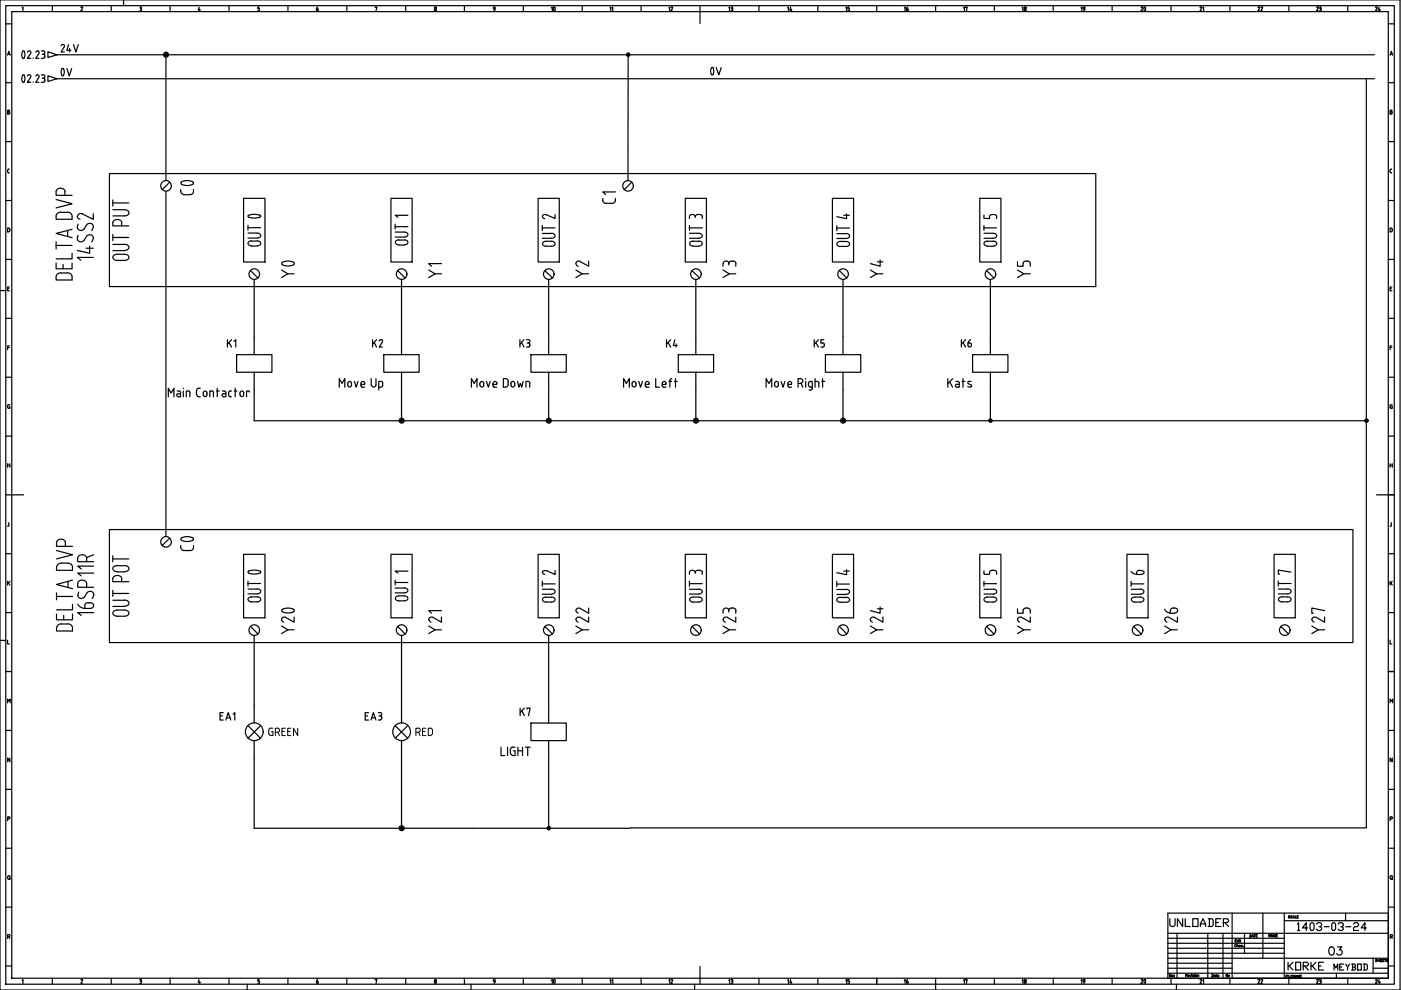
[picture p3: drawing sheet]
<svg xmlns="http://www.w3.org/2000/svg" width="297mm" height="210mm" viewBox="0 0 297 210" stroke-linecap="round" stroke-linejoin="round" font-family="sans-serif">
<defs><g id="words">
<g font-size="9.3">
<text x="64.6" y="61" transform="rotate(-90 64.6 61)">Y0</text>
<text x="64.6" y="135.5" transform="rotate(-90 64.6 135.5)">Y20</text>
</g>
<g font-size="8.8">
<text x="43" y="44.1" transform="rotate(-90 43 44.1)">C0</text>
<text x="43" y="119.6" transform="rotate(-90 43 119.6)">C0</text>
</g>
<g font-size="6.2">
<text x="9.5" y="18">0V</text>
<text x="147.1" y="17.6">0V</text>
<text x="94.5" y="60" transform="rotate(-90 94.5 60)">Y1</text>
<text x="157" y="60" transform="rotate(-90 157 60)">Y3</text>
<text x="219.4" y="60" transform="rotate(-90 219.4 60)">Y5</text>
<text x="94.5" y="135.5" transform="rotate(-90 94.5 135.5)">Y21</text>
<text x="157" y="135.5" transform="rotate(-90 157 135.5)">Y23</text>
<text x="219.4" y="135.5" transform="rotate(-90 219.4 135.5)">Y25</text>
<text x="250.5" y="135.5" transform="rotate(-90 250.5 135.5)">Y26</text>
<text x="281.9" y="135.5" transform="rotate(-90 281.9 135.5)">Y27</text>
</g>
<g font-size="5.7">
<text x="126.6" y="44.5">C1</text>
<text x="125.6" y="60" transform="rotate(-90 125.6 60)">Y2</text>
<text x="188" y="60" transform="rotate(-90 188 60)">Y4</text>
<text x="125.6" y="135.5" transform="rotate(-90 125.6 135.5)">Y22</text>
<text x="188" y="135.5" transform="rotate(-90 188 135.5)">Y24</text>
</g>
<g font-size="4.9">
<text x="11.6" y="12.3">24V</text>
<text x="109" y="153.1">K7</text>
<text x="86.8" y="157.3">RED</text>
</g>
<g font-size="4.4">
<text x="115" y="3.9">10</text>
<text x="240.2" y="3.9">20</text>
<text x="46.9" y="74.8">K1</text>
<text x="77.6" y="74.8">K2</text>
<text x="109" y="74.8">K3</text>
<text x="140.1" y="74.8">K4</text>
<text x="171.4" y="74.8">K5</text>
<text x="202.5" y="74.8">K6</text>
<text x="45.5" y="153.8">EA1</text>
<text x="76.2" y="153.8">EA3</text>
<text x="246.9" y="197.6">UNLOADER</text>
<text x="280.5" y="203.6">03</text>
<text x="115" y="209.9">10</text>
<text x="240.2" y="209.9">20</text>
</g>
<g font-size="4">
<text x="190.5" y="209.9">16</text>
<text x="227.9" y="209.9">19</text>
<text x="278" y="209.9">23</text>
<text x="293.5" y="209.9" transform="rotate(-90 293.5 209.9)">24</text>
</g>
<g font-size="3.5">
<text x="53.3" y="3.5">5</text>
<text x="66" y="3.5">6</text>
<text x="103" y="3.5">9</text>
<text x="128.1" y="3.5">11</text>
<text x="140.8" y="3.5">12</text>
<text x="153.5" y="3.5">13</text>
<text x="165.8" y="3.5">14</text>
<text x="178.2" y="3.5">15</text>
<text x="190.5" y="3.5">16</text>
<text x="203.2" y="3.5">17</text>
<text x="215.5" y="3.5">18</text>
<text x="227.9" y="3.5">19</text>
<text x="256.1" y="3.5" transform="rotate(-90 256.1 3.5)">21</text>
<text x="268.5" y="3.5" transform="rotate(-90 268.5 3.5)">22</text>
<text x="278" y="3.5">23</text>
<text x="290.3" y="3.5">24</text>
<text x="293.5" y="150.3">M</text>
<text x="293.5" y="187.7">Q</text>
<text x="130.9" y="209.9" transform="rotate(-90 130.9 209.9)">11</text>
<text x="143.6" y="209.9" transform="rotate(-90 143.6 209.9)">12</text>
<text x="156.3" y="209.9" transform="rotate(-90 156.3 209.9)">13</text>
<text x="168.6" y="209.9" transform="rotate(-90 168.6 209.9)">14</text>
<text x="181" y="209.9" transform="rotate(-90 181 209.9)">15</text>
<text x="206" y="209.9" transform="rotate(-90 206 209.9)">17</text>
<text x="218.4" y="209.9" transform="rotate(-90 218.4 209.9)">18</text>
<text x="256.1" y="209.9" transform="rotate(-90 256.1 209.9)">21</text>
<text x="261.4" y="208.5" transform="rotate(-90 261.4 208.5)">By</text>
<text x="268.5" y="209.9" transform="rotate(-90 268.5 209.9)">22</text>
</g>
</g></defs>
<!-- layer: 035 -->
<g fill="none" stroke="#000" stroke-width=".25">
<path d="M0 0h296.8v209.9h-296.8zM26.2 0v1.2M1.2 5.1h1.3M1.2 17.5h1.3M1.6 11.7l.3-.8 .3 .8M1.7 11.5h.4M2.5 2.5h291.8v204.9h-291.8zM4.7 1.7l.2-.2v.8M11.1 1.2v1.3M17.2 1.6l.1-.1 .2 .1-.4 .7h.4M23.6 1.2v1.3M29.6 1.5h.2"/>
<path d="M29.6 2.3h.2M29.7 1.8h.1M29.8 1.5l.2 .1-.2 .2M29.8 1.8l.2 .2M30 2v.1M30 2.1l-.2 .2M36.1 1.2v1.3M42.2 1.5l-.2 .6h.5M42.3 1.9v.4M48.6 1.2v1.3M61 1.2v1.3M73.5 1.2v1.3"/>
<path d="M79.5 1.6l.4-.1-.2 .8M86 1.2v1.3M92.1 2l.2-.2 .2 .2M92.1 2l.2 .3 .2-.2M92.5 2v.1M98.5 1.2v1.3M111 1.2v1.3M123.4 1.2v1.3M135.9 1.2v1.3M148.4 1.2v1.3M160.9 1.2v1.3M173.4 1.2v1.3"/>
<path d="M185.9 1.2v1.3M198.4 1.2v1.3M210.8 1.2v1.3M223.3 1.2v1.3M235.8 1.2v1.3M248.3 1.2v1.3M260.8 1.2v1.3M273.3 1.2v1.3M285.7 1.2v1.3M294.3 5.1h1.3M294.3 17.5h1.3M294.7 11.7l.3-.8 .3 .8"/>
<path d="M294.8 11.5h.4M1.2 30h1.3M1.6 23.8h.2M1.6 36.1v.4M1.7 36.4l.1 .2M1.8 23.4h-.2v.8h.2M1.8 36.7h.1M1.8 35.9h.1M1.8 23.3l.2 .2-.2 .2 .3 .3-.3 .2M1.8 35.9l-.1 .2M294.3 30h1.3M294.7 36.1v.4"/>
<path d="M294.7 23.8h.2M294.8 36.4l.2 .2M294.9 23.4h-.2v.8h.2M294.9 36.7h.2M294.9 35.9h.2M295 23.3l.1 .2-.1 .2 .2 .3-.2 .2M295 35.9l-.2 .2M1.2 42.5h1.3M1.2 55h1.3M1.8 48.4h-.2v.8h.2M1.8 48.4h.2l.1 .5M2.1 48.9l-.3 .2"/>
<path d="M294.3 42.5h1.3M294.3 55h1.3M294.9 48.4h-.2v.8h.2M295 48.4h.1l.1 .5M295.2 48.9l-.2 .2M0 61.6h1.2M1.2 67.5h1.3M1.2 80h1.3M1.6 61.2h.3M1.6 73.7h.4M2 60.8h-.4v.9h.4M2 73.3h-.4v.8"/>
<path d="M294.3 67.5h1.3M294.3 80h1.3M294.7 61.2h.3M294.7 73.7h.4M295.1 60.8h-.4v.9h.4M295.1 73.3h-.4v.8M1.2 92.5h1.3M1.6 86.4l.2 .2M1.6 98.7h.5M1.6 98.3v.8M1.8 85.8h.3M1.8 85.8l-.2 .2v.4"/>
<path d="M1.9 86.2h.2v.4h-.3M2.1 98.3v.8M294.3 92.5h1.3M294.7 86.4l.3 .2M294.7 98.3v.8M294.7 98.7h.5M294.9 85.8h.3M295 85.8l-.3 .2v.4M295.1 86.2h.1v.4h-.3M295.2 98.3v.8M1.2 104.9h1.3M1.2 117.4h1.3"/>
<path d="M1.9 110.8v.6M1.9 111.4l-.3 .2M294.3 104.9h1.3M294.3 117.4h1.3M295 110.8v.6M295 111.4l-.3 .2M0 135.8h1.2M1.2 129.9h1.3M1.6 135.7v.8h.4M1.6 123.2v.9M1.8 123.5l.3 .6M2.1 123.2l-.5 .6"/>
<path d="M294.3 129.9h1.3M294.7 135.7v.8h.4M294.7 123.2v.9M294.9 123.5l.3 .6M295.2 123.2l-.5 .6M1.2 142.4h1.3M1.2 154.9h1.3M1.6 149v-.8l.3 .5 .3-.5v.8M294.3 142.4h1.3M294.3 154.9h1.3M1.2 167.4h1.3M1.2 179.8h1.3"/>
<path d="M1.6 173.6h.3M1.9 173.2h-.3v.8M1.9 173.2l.2 .2-.2 .2M2.1 160.7v.8l-.5-.8v.8M294.3 167.4h1.3M294.3 179.8h1.3M294.7 173.6h.3M295 173.2h-.3v.8M295 173.2l.2 .2-.2 .2M295.2 160.7v.8l-.5-.8v.8M1.2 192.3h1.3M1.6 198.6h.3"/>
<path d="M1.6 185.9v.3M1.7 185.9l.2-.3 .2 .3M1.7 186.2l.2 .3 .2-.3M1.9 198.2h-.3v.8M1.9 198.1l.2 .3-.2 .2 .2 .4M1.9 186.3l.3 .2M2.1 185.9v.3M247.6 200h24.7M247.6 198.9h24.7M249.6 197.9v9.5M256.1 197.9v9.5M259.3 197.9v9.5"/>
<path d="M263.9 197.9v4.2M267.8 193.6v9.6M272.3 195.2h22M285.3 193.6v1.6M294.3 192.3h1.3M294.8 198.6h.2M295 198.2h-.2v.8M295 198.1l.2 .3-.2 .2 .2 .4M1.3 204.8h1.2M4.7 207.9l.2-.2v.8M11.1 207.4v1.3M17.2 207.8l.1-.1 .2 .1-.4 .7h.4"/>
<path d="M23.6 207.4v1.3M29.6 207.7h.2M29.6 208.5h.2M29.7 208h.1M29.8 207.7l.2 .1-.2 .2M29.8 208l.2 .2M30 208.2v.1M30 208.3l-.2 .2M36.1 207.4v1.3M42.2 207.7l-.2 .6h.5M42.3 208.1v.4M48.6 207.4v1.3"/>
<path d="M52.4 208.7v1.2M54.7 208.5h.1M54.8 208l.2 .2M54.9 207.7h-.2v.3h.1M55 208.2v.1M55 208.3l-.2 .2M61 207.4v1.3M67.1 208.3l.2 .2 .2-.2M67.1 208l.3 .1v.2M67.1 208v.3M67.4 207.7l-.3 .3M73.5 207.4v1.3"/>
<path d="M79.5 207.8l.4-.1-.2 .8M86 207.4v1.3M92.1 208.3l.2 .2 .2-.2M92.5 208.2v.1M92.5 208.2l-.2-.2-.2 .3M98.5 207.4v1.3M99.9 208.7v1.2M104.6 207.8l.2-.1 .2 .1M104.6 207.9l.2 .2h.1v-.2M105 208.1l-.3 .4M111 207.4v1.3M123.4 207.4v1.3"/>
<path d="M135.9 207.4v1.3M147.3 208.7v1.2M148.4 207.4v1.3M160.9 207.4v1.3M173.4 207.4v1.3M185.9 207.4v1.3M198.4 207.4v2.5M210.8 207.4v1.3M223.3 207.4v1.3M235.8 207.4v1.3M247.6 203.2h13.6M247.6 204.2h13.6"/>
<path d="M247.6 205.3h13.6M247.6 202.1h24.7M247.6 201.1h24.7M247.6 206.3h46.7M248.3 207.4v1.3M249.4 208.7v1.2M273.3 207.4v1.3M283.3 206.3v1.1M285.7 207.4v1.3M291.1 205.3h3.2M294.4 204.8h1.2"/>
<circle cx="92.3" cy="1.6" r=".19"/>
<circle cx="92.3" cy="207.8" r=".19"/>
</g>
<!-- layer: 07 -->
<path d="M1.2 1.2h294.4v207.5h-294.4zM148.4 2.5v2.5M2.5 104.9h2.5M291.8 104.9h2.5M247.6 193.6h46.7v13.8h-46.7zM247.6 197.9h46.7M261.2 193.6v13.8M272.3 193.6v13.8M148.4 204.9v2.5M261.2 203.2h33.1M291.1 203.2v3.1" fill="none" stroke="#000" stroke-width=".25"/>
<!-- layer: 025 -->
<g fill="none" stroke="#000" stroke-width=".25">
<path d="M261.9 199.5h.1M262.2 199.2h-.3v.5h.3M262.6 199.5h-.3v.2h.3M262.6 199.2v.5M262.7 199.3h.1M262.8 199.4v.3M262.9 199.4h.2M263 199.2l.1 .5M265 198.2l.3 .1-.1 .4h-.2zM265.4 198.7l.2-.5 .2 .5M265.5 198.5h.2M265.9 198.2h.3"/>
<path d="M266 198.2v.5M266.3 198.4h.2M266.6 198.2h-.3v.5h.3M269.4 198.1v.5l-.4-.5v.5M269.5 198.6l.2-.5 .2 .5M269.6 198.5h.2M270 198.6v-.5l.2 .5 .2-.5v.5M270.6 198.4h.2M270.8 198.1h-.2v.5h.2M273.5 194.2h-.3v.1l.3 .3h-.3M274 194.3l-.1-.1a.23 .23 0 0 0-.3 .2 .23 .23 0 0 0 .4 .2v-.1M274.1 194.7l.2-.5 .2 .5"/>
<path d="M274.2 194.5h.2M274.6 194.2v.5h.3M275 194.4h.2M275.3 194.2h-.3v.5h.3M248.3 206.6v.5l-.4-.5v.5M249 207.1h.1M249 206.8h.1M251.4 206.8h.3v-.2h-.3v.5M251.5 206.8l.2 .3M251.8 206.9h.3v-.2a.17 .17 0 0 0-.2 .1 .17 .17 0 0 0 0 .2 .17 .17 0 0 0 .2 0M262.1 200.4v-.1a.22 .22 0 0 0-.3 0 .22 .22 0 0 0 0 .4 .22 .22 0 0 0 .3-.1M262.3 200.5l.2-.1 .1 .4"/>
<path d="M262.3 200.3v.5M262.7 200.5h.3h-.3a.18 .18 0 0 0 .1 .2 .18 .18 0 0 0 .2 0M263.4 200.5a.17 .17 0 0 0-.2-.1 .17 .17 0 0 0 0 .3 .17 .17 0 0 0 .2 0M263.6 200.7h.1M272.7 207h.2M273 206.8h-.3v.5M273.1 206.8v.5M273.3 206.8v.5h.3M273.7 207h.2M274 206.8h-.3v.5h.3M274.5 206.8v.5l-.3-.5v.5M274.6 207.3l.2-.5 .2 .5"/>
<path d="M274.7 207.1h.2M275.1 207.3v-.5l.2 .5 .2-.5v.5M275.7 207h.2M276 206.8h-.3v.5h.3M292 203.5h-.4l.4 .3h-.4M292.1 203.4v.5M292.1 203.6h.4M292.5 203.4v.5M292.7 203.6h.2M293 203.4h-.3v.5h.3M293.1 203.6h.2M293.4 203.4h-.3v.5h.3"/>
<path d="M293.5 203.4h.3M293.7 203.4v.5M294.3 203.5h-.4l.4 .3h-.4"/>
<circle cx="248.6" cy="206.9" r=".16"/>
</g>
<g fill="none" stroke="#000" stroke-width=".25">
<path d="M12.1 11.6h279.3M12.1 16.7h279.3M35.2 11.6v26.7M289.7 16.7v158.8h-156.1M53.9 59.3v12.1M85.1 59.3v12.1M116.3 59.3v12.1M147.5 59.3v12.1M178.7 59.3v12.1M210 59.3v12.1M53.9 82.7v6.5h156.1v-6.5M85.1 82.7v6.5"/>
<path d="M116.3 82.7v6.5M147.5 82.7v6.5M178.7 82.7v6.5M210 89.2h79.7M53.9 134.7v14.9M85.1 134.7v14.9M116.3 134.7v14.9M53.9 160.8v14.8h79.7M85.1 160.8v14.8M116.3 160.8v14.8"/>
</g>
<!-- layer: SYMS -->
<g fill="none" stroke="#000" stroke-width=".25">
<path d="M133.9 38.6l-1.6 1.6M232.3 36.8h-209.1v24h209.1M51.6 42.1h4.6v13.5h-4.6zM53.1 57.4l1.6 1.5M82.9 42.1h4.5v13.5h-4.5zM84.3 57.4l1.6 1.5M114.1 42.1h4.5v13.5h-4.5zM115.5 57.4l1.6 1.5M145.3 42.1h4.5v13.5h-4.5zM146.7 57.4l1.6 1.5M176.5 42.1h4.5v13.5h-4.5zM178 57.4l1.5 1.5"/>
<path d="M207.7 42.1h4.5v13.5h-4.5zM209.2 57.4l1.5 1.5M23.2 112.3h263.7v23.9h-263.7zM51.6 117.5h4.6v13.5h-4.6zM82.9 117.5h4.5v13.5h-4.5zM114.1 117.5h4.5v13.5h-4.5zM145.3 117.5h4.5v13.5h-4.5zM176.5 117.5h4.5v13.5h-4.5zM207.7 117.5h4.5v13.5h-4.5zM238.9 117.5h4.5v13.5h-4.5zM270.1 117.5h4.5v13.5h-4.5zM53.1 132.8l1.6 1.6"/>
<path d="M84.3 132.8l1.6 1.6M115.5 132.8l1.6 1.6M146.7 132.8l1.6 1.6M178 132.8l1.5 1.6M209.2 132.8l1.5 1.6M240.4 132.8l1.6 1.6M271.6 132.8l1.6 1.6"/>
<circle cx="133.2" cy="39.4" r="1.12"/>
<circle cx="53.9" cy="58.1" r="1.12"/>
<circle cx="85.2" cy="58.1" r="1.12"/>
<circle cx="116.4" cy="58.1" r="1.12"/>
<circle cx="147.6" cy="58.1" r="1.12"/>
<circle cx="178.8" cy="58.1" r="1.12"/>
<circle cx="210" cy="58.1" r="1.12"/>
<circle cx="53.9" cy="133.6" r="1.12"/>
<circle cx="85.2" cy="133.6" r="1.12"/>
<circle cx="116.4" cy="133.6" r="1.12"/>
<circle cx="147.6" cy="133.6" r="1.12"/>
<circle cx="178.8" cy="133.6" r="1.12"/>
<circle cx="210" cy="133.6" r="1.12"/>
<circle cx="241.2" cy="133.6" r="1.12"/>
<circle cx="272.4" cy="133.6" r="1.12"/>
</g>
<!-- layer: TAGS -->
<g fill="none" stroke="#000" stroke-width=".25">
<path d="M23.9 47.2v.7h3.4M23.9 44.5h2.5a.74 .74 0 0 1 .9 .9l-.5 .3-.4 .1h-2.5M23.9 42.4v1.3M23.9 49.7v1.3M23.9 53.1h2.5M23.9 51.8h2.5M23.9 50.3h3.4M23.9 43h3.4M23.9 47.2a1.02 1.02 0 0 1 1-.7 1.02 1.02 0 0 1 .9 .7M24.2 54.1a4.3 4.3 0 0 1 2.6-.1 .61 .61 0 0 1 .5 .6 .61 .61 0 0 1-.5 .6 4.3 4.3 0 0 1-2.6-.2 .53 .53 0 0 1 0-.9zM25.8 47.2v.7M26.4 51.8a.74 .74 0 0 1 .9 .9l-.5 .3-.4 .1"/>
<path d="M52.6 47.8v1M52.6 50.5h1.9M52.6 49.4h1.9M52.6 48.3h2.6M52.7 46l1 .2 1.4-.2M52.7 46.1l-.1-.4a2.74 2.74 0 0 1 2.7 .1l-.2 .3M53.3 52.2h1.2M53.3 51.1h1.2M53.3 51.1a.56 .56 0 0 0-.7 .5 .56 .56 0 0 0 .7 .5M83.8 47.6v1M83.8 50.3h1.9M83.8 49.2h1.9"/>
<path d="M83.8 48.1h2.7M84.5 52h1.2M84.5 50.9h1.2M84.6 50.9a.56 .56 0 0 0-.8 .5 .56 .56 0 0 0 .8 .5M85.7 50.9a.56 .56 0 0 1 .8 .5 .56 .56 0 0 1-.8 .5M85.7 49.2a.56 .56 0 0 1 .8 .5 .56 .56 0 0 1-.8 .6M86.5 45.6h-2.7l.6 .5M115 47.8v1.1M115 49.5h1.9M115 48.3h2.7M115 45.9l.5 .5M115.2 51.3a3.2 3.2 0 0 1 2-.1 .49 .49 0 0 1 .5 .5 .49 .49 0 0 1-.5 .5 3.2 3.2 0 0 1-2-.1 .43 .43 0 0 1 0-.8z"/>
<path d="M115.9 45.5h-.6l-.3 .4M116.9 49.5a.56 .56 0 0 1 .8 .5 .56 .56 0 0 1-.8 .5h-1.9M117.7 45.5v.8l-1.8-.7M146.2 49.5h1.9a.56 .56 0 0 1 .8 .5 .56 .56 0 0 1-.8 .5h-1.9M146.2 47.8v1M146.2 48.3h2.7M146.9 52.2h1.2M146.9 51.2h1.2M147 51.1a.56 .56 0 0 0-.8 .5 .56 .56 0 0 0 .8 .6M147.4 45.9a.67 .67 0 0 0-.6-.4 .67 .67 0 0 0-.6 .4v.4M147.4 45.9v.2M148 45.5a.73 .73 0 0 1 .9 .4"/>
<path d="M148 45.5l-.5 .2-.1 .2M148.1 51.1a.56 .56 0 0 1 .8 .5 .56 .56 0 0 1-.8 .6M148.9 45.9v.4M177.4 47.9v1M177.4 48.4h2.7M177.4 49.5h2M177.6 51.4a3.3 3.3 0 0 1 2.1-.2 .49 .49 0 0 1 .4 .5 .49 .49 0 0 1-.4 .5 3.3 3.3 0 0 1-2.1-.1 .43 .43 0 0 1 0-.7zM178.9 45.6h1.2M179.4 49.5a.56 .56 0 0 1 .7 .5 .56 .56 0 0 1-.7 .6h-2M179.5 45.4v1l-2.1-.5M208.6 49.5h2a.56 .56 0 0 1 .7 .5 .56 .56 0 0 1-.7 .5h-2M208.6 47.8v1"/>
<path d="M208.6 48.3h2.7M209.3 52.2h1.3M209.3 51.2h1.3M209.4 51.1a.56 .56 0 0 0-.8 .5 .56 .56 0 0 0 .8 .6M210.4 45.5a.73 .73 0 0 1 .9 .4M210.4 45.5l-.5 .2-.1 .6h-1.2v-.7M210.6 51.1a.56 .56 0 0 1 .7 .5 .56 .56 0 0 1-.7 .6M211.3 45.9v.4M23.9 117.8v1.3M23.9 118.5h3.4M24.8 119.9h1.6M24.9 119.9a.74 .74 0 0 0-.9 .9l.5 .4h.4"/>
<path d="M26.4 119.9a.74 .74 0 0 1 .9 .9l-.5 .4h-.4M23.9 122.7v.6h3.4M23.9 128.6h2.5M23.9 127.3h2.5M23.9 125.8h3.4M23.9 125.2v1.3M23.9 122.7a1.02 1.02 0 0 1 1-.7 1.02 1.02 0 0 1 .9 .7M24.2 129.5a4.3 4.3 0 0 1 2.6-.1 .61 .61 0 0 1 .5 .6 .61 .61 0 0 1-.5 .6 4.3 4.3 0 0 1-2.6-.1 .53 .53 0 0 1 0-1zM24.8 121.3h1.6M25.8 122.7v.6M26.4 127.2a.74 .74 0 0 1 .9 .9l-.5 .4h-.4M52.6 125.9h1.9"/>
<path d="M52.6 124.9h1.9M52.6 123.7h2.6M52.6 123.2v1.1M52.6 121.2l1.6-.3 .9 .2 .2 .2a2.48 2.48 0 0 1-2.7 .1zM54.5 126.5h-1.2a.56 .56 0 0 0-.7 .6 .56 .56 0 0 0 .7 .5h1.2M83.8 125.7h1.9M83.8 124.7h1.9M83.8 123.5h2.7M83.8 123v1.1M85.7 126.3h-1.1a.56 .56 0 0 0-.8 .6 .56 .56 0 0 0 .8 .5h1.1M85.7 126.3a.56 .56 0 0 1 .8 .6 .56 .56 0 0 1-.8 .5M85.7 124.6a.56 .56 0 0 1 .8 .6 .56 .56 0 0 1-.8 .5"/>
<path d="M86.5 121.1h-2.7l.6 .4M115 126h1.9M115 124.9h1.9M115 123.8h2.7M115 123.2v1.1M115 121.4l.5 .4M115.7 126.6h1.2M115.8 126.6a.56 .56 0 0 0-.8 .5 .56 .56 0 0 0 .8 .5h1.1a.59 .59 0 0 0 .7-.7l-.7-.3M116.9 124.9a.56 .56 0 0 1 .8 .5 .56 .56 0 0 1-.8 .6M117.7 121v.8l-2-.8-.6 .1-.1 .3M146.2 124.9h1.9M146.2 123.8h2.7"/>
<path d="M146.2 123.2v1.1M146.9 126.6h1.2a.56 .56 0 0 1 .8 .5 .56 .56 0 0 1-.8 .5h-1.2M147 126.6a.56 .56 0 0 0-.8 .5 .56 .56 0 0 0 .8 .5M147.4 121.3a.67 .67 0 0 0-.6-.4 .67 .67 0 0 0-.6 .4v.5M147.4 121.3v.3M148 120.9a.73 .73 0 0 1 .9 .4M148 120.9l-.5 .2-.1 .2M148.1 124.9a.56 .56 0 0 1 .8 .5 .56 .56 0 0 1-.8 .6h-1.9M148.9 121.3v.5M177.4 123.8h2.7M177.4 126h2M177.4 125h2"/>
<path d="M177.4 123.3v1M178.1 126.7h1.3M178.2 126.6a.56 .56 0 0 0-.8 .6 .56 .56 0 0 0 .8 .5h1.2a.59 .59 0 0 0 .7-.7l-.7-.4M178.9 121.1h1.2M179.4 124.9a.56 .56 0 0 1 .7 .6 .56 .56 0 0 1-.7 .5M179.5 120.8v1l-2.1-.4M208.6 124.9h2M208.6 123.8h2.7M208.6 123.2v1.1M209.3 126.6h1.3a.56 .56 0 0 1 .7 .5 .56 .56 0 0 1-.7 .5h-1.3M209.4 126.6a.56 .56 0 0 0-.8 .5 .56 .56 0 0 0 .8 .5M210.4 120.9a.73 .73 0 0 1 .9 .4"/>
<path d="M210.4 120.9l-.5 .2-.1 .7h-1.2v-.8M210.6 124.9a.56 .56 0 0 1 .7 .5 .56 .56 0 0 1-.7 .6h-2M211.3 121.3v.5M239.8 121.1a1.41 1.41 0 0 0 1.2 .7M239.8 126h2M239.8 124.9h2M239.8 123.8h2.7M239.8 123.2v1.1M241 121.4v.4h.9M241.6 121h.3M241.6 120.9l-.4 .1-.1 .3M241.8 126.6h-1.2a.56 .56 0 0 0-.7 .5 .56 .56 0 0 0 .7 .5h1.2"/>
<path d="M241.8 126.6a.56 .56 0 0 1 .7 .5 .56 .56 0 0 1-.7 .5M241.8 124.9a.56 .56 0 0 1 .7 .5 .56 .56 0 0 1-.7 .6M242 121l.5 .2 .1 .2-.1 .2-.5 .2M271 124.9h2a.56 .56 0 0 1 .7 .5 .56 .56 0 0 1-.7 .5h-2M271 123.7h2.7M271 123.2v1.1M271.8 126.5h1.2a.56 .56 0 0 1 .7 .6 .56 .56 0 0 1-.7 .5h-1.2M271.8 126.5a.56 .56 0 0 0-.7 .6 .56 .56 0 0 0 .7 .5M273.7 121.3l-2.7-.4v.8h.3"/>
</g>
<!-- layer: MISC -->
<g fill="none" stroke="#000" stroke-width=".25">
<path d="M11.9 55.8v1.2h3.4v-1.2M11.9 42.3l3.4 .9-3.4 .9M11.9 52h3.4M11.9 51.3v1.5M12.9 57.9h1.3M12.9 45h1.3M12.9 57.8a.95 .95 0 0 0-1 .9v.7h3.4v-.7a.95 .95 0 0 0-1.1-.9M12.9 45a.95 .95 0 0 0-1 .8v.7h3.4v-.7a.95 .95 0 0 0-1.1-.8M13.4 56.1v.9M13.8 41.4v-.8a.98 .98 0 0 0-1-.7 .98 .98 0 0 0-.9 .8v.7h3.4M14.4 48.9v1.2M15.3 53.7v1.2h-3.4"/>
<path d="M15.3 48.6l-3.4 .9 3.4 .9M16.4 45.9l.1 .2 .5 .4M16.6 49.9l-.2 .7M16.6 47.5l-.2 .8M18.2 52.6h1.6M18.3 50.1l-.8 1.1a.77 .77 0 0 1-1.1-.5M18.3 47.7l-.8 1.1a.77 .77 0 0 1-1.1-.5M18.4 50.1l.3-.3a.77 .77 0 0 1 1.1 .6M18.4 47.7l.3-.3a.77 .77 0 0 1 1.1 .6M19 52.2v1.5l-2.6-.6M19.8 54.6h-3.4l.7 .6M19.8 45.3v1.2l-2.2-1.1-.5-.1a.66 .66 0 0 0-.7 .6"/>
<path d="M19.8 50.4l-.4 .9M19.8 48l-.4 .9M12 116.7l3.4 .9-3.4 .9M13.8 115.1v.7M13.9 115.1a.98 .98 0 0 0-1-.8 .98 .98 0 0 0-.9 .8v.7h3.4M18.4 119.1v-.7a.98 .98 0 0 0-1-.8 .98 .98 0 0 0-.9 .8v.7h3.4M19.9 117.6l-1.5 .6M12 130.2v1.2h3.4v-1.2M12 126.5h3.4M12 125.7v1.5M12 120.2a.95 .95 0 0 1 1-.8h1.3a.95 .95 0 0 1 1.1 .8v.7h-3.4v-.7M13 132.3h1.3"/>
<path d="M13.1 132.3a.95 .95 0 0 0-1.1 .8M13.5 130.5v.9M14.3 132.3a.95 .95 0 0 1 1.1 .8v.7h-3.4v-.7M14.4 123.3v1.3M15.4 128.1v1.2h-3.4M15.4 123l-3.4 .9 3.4 .9M16.5 123.7a.98 .98 0 0 1 .9-.7 .98 .98 0 0 1 1 .7M16.5 123.8v.7h3.4M16.5 128.1a1.68 1.68 0 0 0 1.5 .9M16.7 125.5l-.2 .8M18 129h1.1M18 128.4v.6"/>
<path d="M18.4 123.8v.7M18.4 125.7l-.8 1.1a.77 .77 0 0 1-1.1-.5M18.5 125.7a.83 .83 0 0 1 1.2-.1 .83 .83 0 0 1-.2 1.3M19.1 127.8h-.8l-.2 .3-.1 .3M19.1 127.8a.62 .62 0 0 1 .8 .6 .62 .62 0 0 1-.8 .6M19.9 129.9h-3.4l.7 .6M19.9 121.5h-3.4l.7 .6M19.9 120h-3.4l.7 .6"/>
</g>
<!-- layer: 0 -->
<g fill="none" stroke="#000" stroke-width=".25">
<path d="M133.2 11.6l-.1 26.7M232.3 36.8v24M35.2 40.6v73.2M50.2 75.2h7.5v3.7h-7.5zM53.9 71.4v3.8M53.9 78.9v3.8M81.4 75.2h7.5v3.7h-7.5zM85.1 71.4v3.8M85.1 78.9v3.8M112.6 75.2h7.5v3.7h-7.5zM116.3 71.4v3.8M116.3 78.9v3.8"/>
<path d="M143.8 75.2h7.5v3.7h-7.5zM147.5 71.4v3.8M147.5 78.9v3.8M175 75.2h7.5v3.7h-7.5zM178.7 71.4v3.8M178.7 78.9v3.8M206.2 75.2h7.5v3.7h-7.5zM210 71.4v3.8M210 78.9v3.8M52.6 153.9l2.6 2.6M53.9 149.6v3.7M53.9 157v3.8"/>
<path d="M55.2 153.9l-2.6 2.6M83.8 153.9l2.6 2.6M85.1 149.6v3.7M85.1 157v3.8M86.4 153.9l-2.6 2.6M112.6 153.3h7.5v3.7h-7.5zM116.3 149.6v3.7M116.3 157v3.8M275.1 195.9l.2-.3v1.7M275.1 197.3h.5M277.2 196.7h-1.1l.8-1.1v1.7M277.7 195.9l.3-.3h.3l.3 .3v1.1l-.3 .3h-.3l-.3-.3z"/>
<path d="M279.1 195.9l.3-.3h.6l.2 .3v.3l-.2 .3h-.3M280 196.5l.2 .2v.3l-.2 .3h-.6l-.3-.3M280.8 196.5h1M282.6 195.6h.3l.3 .3v1.1l-.3 .3h-.3l-.2-.3v-1.1zM283.7 195.9l.3-.3h.5l.3 .3v.3l-.3 .3h-.2M284.5 196.5l.3 .2v.3l-.3 .3h-.5l-.3-.3M285.3 196.5h1.1M287 195.9l.2-.3h.6l.2 .3v.3l-.2 .3h-.6l-.2 .2v.6h1M289.7 196.7h-1.1l.8-1.1v1.7M273.1 204v1.7M273.3 204.8l.9 .9M274.2 204l-.9 .8h-.2"/>
<path d="M274.7 204h1.1v1.7h-1.1zM276.3 204.8h.8l.3-.2v-.3l-.3-.3h-.8v1.7M276.6 204.8l.8 .9M278 204v1.7M278.2 204.8l.8 .9M279 204l-.8 .8h-.2M280.6 204h-1v1.7M282.8 205.7v-1.3l.4 .8 .4-.8v1.3M284.9 204.4h-.8v1.3h.8M285.3 204.4l.4 .6v.7M286.6 204.4h.6l.2 .2-.2 .4M286.8 205h.4l.2 .5-.2 .2h-.6"/>
<path d="M286.8 204.4v1.3M287.8 204.4h.8v1.3h-.8zM289.1 204.4h.6l.2 .2v.9l-.2 .2h-.6M289.3 204.4v1.3"/>
<circle cx="35.2" cy="11.6" r=".53"/>
<circle cx="35.2" cy="11.6" r=".32"/>
<circle cx="35.2" cy="11.6" r=".15"/>
<circle cx="133.2" cy="11.6" r=".36"/>
<circle cx="133.2" cy="11.6" r=".23"/>
<circle cx="133.2" cy="11.6" r=".11"/>
<circle cx="85.2" cy="89.2" r=".53"/>
<circle cx="85.2" cy="89.2" r=".32"/>
<circle cx="85.2" cy="89.2" r=".15"/>
<circle cx="116.4" cy="89.2" r=".53"/>
<circle cx="116.4" cy="89.2" r=".32"/>
<circle cx="116.4" cy="89.2" r=".15"/>
<circle cx="147.6" cy="89.2" r=".53"/>
<circle cx="147.6" cy="89.2" r=".32"/>
<circle cx="147.6" cy="89.2" r=".15"/>
<circle cx="178.8" cy="89.2" r=".53"/>
<circle cx="178.8" cy="89.2" r=".32"/>
<circle cx="178.8" cy="89.2" r=".15"/>
<circle cx="210" cy="89.2" r=".36"/>
<circle cx="210" cy="89.2" r=".23"/>
<circle cx="210" cy="89.2" r=".11"/>
<circle cx="289.7" cy="89.2" r=".36"/>
<circle cx="289.7" cy="89.2" r=".23"/>
<circle cx="289.7" cy="89.2" r=".11"/>
<circle cx="53.9" cy="155.1" r="1.88"/>
<circle cx="85.2" cy="155.1" r="1.88"/>
<circle cx="85.2" cy="175.6" r=".53"/>
<circle cx="85.2" cy="175.6" r=".32"/>
<circle cx="85.2" cy="175.6" r=".15"/>
<circle cx="116.4" cy="175.6" r=".36"/>
<circle cx="116.4" cy="175.6" r=".23"/>
<circle cx="116.4" cy="175.6" r=".11"/>
</g>
<!-- layer: DESC -->
<g fill="none" stroke="#000" stroke-width=".25">
<path d="M35.7 84.1v-1.8l.6 1 .6-1v1.8M37.6 82.9l.5 .1 .2 .3M37.8 83.5h.5M37.8 83.5a.32 .32 0 0 0-.3 .3 .32 .32 0 0 0 .3 .3M38.3 83.3v.8h-.5M38.9 82.3v.1M38.9 82.9v1.2M39.9 82.9h-.4v1.2M39.9 82.9l.4 .4v.8M41.7 82.8v.9M41.7 83.6l.1 .3 .3 .2M42.1 84.1h.4"/>
<path d="M42.5 82.3l-.6 .1-.2 .4M43.9 83.3v.4M43.9 83.3a.4 .4 0 0 0-.4-.4 .4 .4 0 0 0-.4 .4v.4a.4 .4 0 0 0 .4 .4 .4 .4 0 0 0 .4-.4M44.9 82.9h-.4v1.2M44.9 82.9l.4 .4M45.3 83.3v.8M45.9 82.9h.6M46.1 82.3v1.8M47.2 82.9h.3M47.4 83.5h.5M47.4 83.5a.32 .32 0 0 0-.3 .3 .32 .32 0 0 0 .3 .3M47.5 82.9l.3 .2 .1 1h-.5"/>
<path d="M48.8 84.1h.3M49.1 82.9a.43 .43 0 0 0-.6 .4v.6l.3 .2M49.7 82.9h.5M49.9 82.3v1.8M51.6 83.3v.4M51.7 83.3a.4 .4 0 0 0-.4-.4 .4 .4 0 0 0-.4 .4v.4a.4 .4 0 0 0 .4 .4 .4 .4 0 0 0 .4-.4M52.9 83.1v-.2h-.6v1.2M71.9 82.1v-1.8l.6 1 .6-1v1.8M73.7 81.3a.4 .4 0 0 1 .4-.4 .4 .4 0 0 1 .4 .4M73.7 81.3v.4a.4 .4 0 0 0 .4 .4 .4 .4 0 0 0 .4-.4v-.4M75.1 80.9l.4 1.2 .4-1.2M76.5 81.3l.1 .6 .7 .2"/>
<path d="M76.5 81.3a.4 .4 0 0 1 .4-.4 .4 .4 0 0 1 .4 .4M77.3 81.3v.2h-.8M78.7 80.3v1.3M79.7 80.3v1.3a.49 .49 0 0 1-.5 .5 .49 .49 0 0 1-.5-.5M80.3 82.1h.5M81.1 81.3v.4M81.2 81.2l-.2-.3h-.7v1.8M81.2 81.7l-.4 .4M99.9 82.1v-1.8l.6 1 .6-1v1.8M101.7 81.3v.4M101.8 81.3a.4 .4 0 0 1 .4-.4 .4 .4 0 0 1 .4 .4M101.8 81.7a.4 .4 0 0 0 .4 .4 .4 .4 0 0 0 .4-.4"/>
<path d="M102.5 81.3v.4M103.1 80.9l.4 1.2 .4-1.2M104.5 81.3l.2 .8h.6M104.6 81.3a.4 .4 0 0 1 .4-.4 .4 .4 0 0 1 .4 .4M105.3 81.3v.2h-.8M107.2 80.3h-.5v1.8h.5M107.2 80.3l.5 .2v1M107.7 81.5l-.2 .5-.3 .1M108.3 81.3a.4 .4 0 0 1 .4-.4 .4 .4 0 0 1 .4 .4M108.3 81.3v.4a.4 .4 0 0 0 .4 .4 .4 .4 0 0 0 .4-.4v-.4M109.7 80.9l.3 1.2 .3-.8 .3 .8 .3-1.2M112 80.9h-.5v1.2"/>
<path d="M112 80.9l.4 .3M112.3 81.3v.8M132.2 82.1v-1.8l.6 1 .6-1v1.8M134 81.3a.4 .4 0 0 1 .4-.4 .4 .4 0 0 1 .4 .4M134 81.3v.4a.4 .4 0 0 0 .4 .4 .4 .4 0 0 0 .4-.4v-.4M135.4 80.9l.4 1.2 .4-1.2M136.8 81.3l.2 .8h.6M136.8 81.3a.4 .4 0 0 1 .4-.4 .4 .4 0 0 1 .4 .4M137.6 81.3v.2h-.8M139 80.3v1.8h.8M140.4 81.3l.1 .6 .7 .2M140.4 81.3a.4 .4 0 0 1 .4-.4 .4 .4 0 0 1 .4 .4"/>
<path d="M141.2 81.3v.2h-.8M141.8 80.9h.6M142 80.7v1.4M142.4 80.3l-.4 .4M143 80.9h.6M143.2 80.3v1.8M162.4 82.1v-1.8l.6 1 .6-1v1.8M164.2 81.3v.4M164.3 81.3a.4 .4 0 0 1 .4-.4 .4 .4 0 0 1 .4 .4M164.3 81.7a.4 .4 0 0 0 .4 .4 .4 .4 0 0 0 .4-.4M165 81.3v.4M165.6 80.9l.4 1.2 .4-1.2"/>
<path d="M167 81.3l.1 .6 .3 .2M167 81.3a.4 .4 0 0 1 .4-.4 .4 .4 0 0 1 .5 .4M167.3 82.1h.5M167.8 81.3v.2h-.8M169.2 81.3h.5M169.7 81.3a.49 .49 0 0 0 .5-.5 .49 .49 0 0 0-.5-.5h-.5v1.8M169.8 81.3l.4 .8M170.8 80.3v.1M170.8 80.9v1.2M171.4 81.3v.4M171.4 81.2l.2-.3h.6v1.5M171.4 81.7l.4 .4"/>
<path d="M171.8 82.1h.4M172.3 82.3l-.2 .3-.6 .1M172.8 80.9h.7l.2 .3M172.8 80.3v1.8M173.6 81.3v.8M174.2 80.9h.6M174.4 80.3v1.8M201 80.3v1.8M201.3 81l.7 1.1M202 80.3l-1 1.1M202.7 80.9h.3M202.9 81.5h.5"/>
<path d="M202.9 81.5a.32 .32 0 0 0-.3 .3 .32 .32 0 0 0 .3 .3M203.1 80.9l.3 .3M203.4 81.3v.8h-.5M204 80.9h.6M204.2 80.3v1.8M205.2 82l.5 .1M205.3 81.3l.5 .3M205.4 80.9l-.2 .1 .1 .3M205.5 80.8l.4 .1M205.9 81.6l.1 .3-.2 .2M106.2 158.4v1.8h.8M107.6 158.4v1.8"/>
<path d="M108.2 158.9v.8M108.7 158.4h.5M108.7 158.4h-.2l-.3 .5M108.9 159.2h.3v1l-.7-.1-.3-.4M109.8 158.4v1.8M109.8 159.2h1M110.8 158.4v1.8M111.4 158.4h1M111.9 158.4v1.8"/>
</g>
<!-- layer: XREF -->
<g fill="none" stroke="#000" stroke-width=".25">
<path d="M4.8 10.9h.4M4.8 10.9a1.08 1.08 0 0 0 .2 1.5l.2-.1 .1-.7-.2-.7M4.9 15.9l.1-.1a1.18 1.18 0 0 1 0 1.7l-.2-.1a1.42 1.42 0 0 1 .1-1.5zM6.2 10.8l-.4 .3M6.2 15.8l-.4 .3M6.2 10.8a.36 .36 0 0 1 .3 .5M6.2 15.8a.36 .36 0 0 1 .3 .6M6.5 11.4l-.7 1h.7M6.5 16.4l-.7 1.1h.7M7 12.3v.1M7 17.4v.1M7.9 10.8a.36 .36 0 0 1 .3 .5"/>
<path d="M7.9 10.8l-.3 .3M8.8 10.8h.3M9.2 10.8a.36 .36 0 0 1 .3 .3 .36 .36 0 0 1-.3 .4"/>
</g>
<!-- layer: MISC -->
<g fill="none" stroke="#000" stroke-width=".21">
<path d="M57 155.5v.2l.4 .2M57.4 154.4h.5M57.4 154.4l-.4 .2v.9M57.6 155.1h.3v.9h-.5M58.4 155.3h.4M58.8 154.4h-.4v1.6M58.8 154.4a.44 .44 0 0 1 .5 .4 .44 .44 0 0 1-.5 .5M58.9 155.3l.4 .7M59.8 155.1h.5M60.5 154.4h-.7v1.6h.7M61 155.1h.5M61.7 154.4h-.7v1.6h.7"/>
<path d="M63.1 154.4v1.6l-.9-1.6v1.6"/>
</g>
<use href="#words"/>
</svg>
